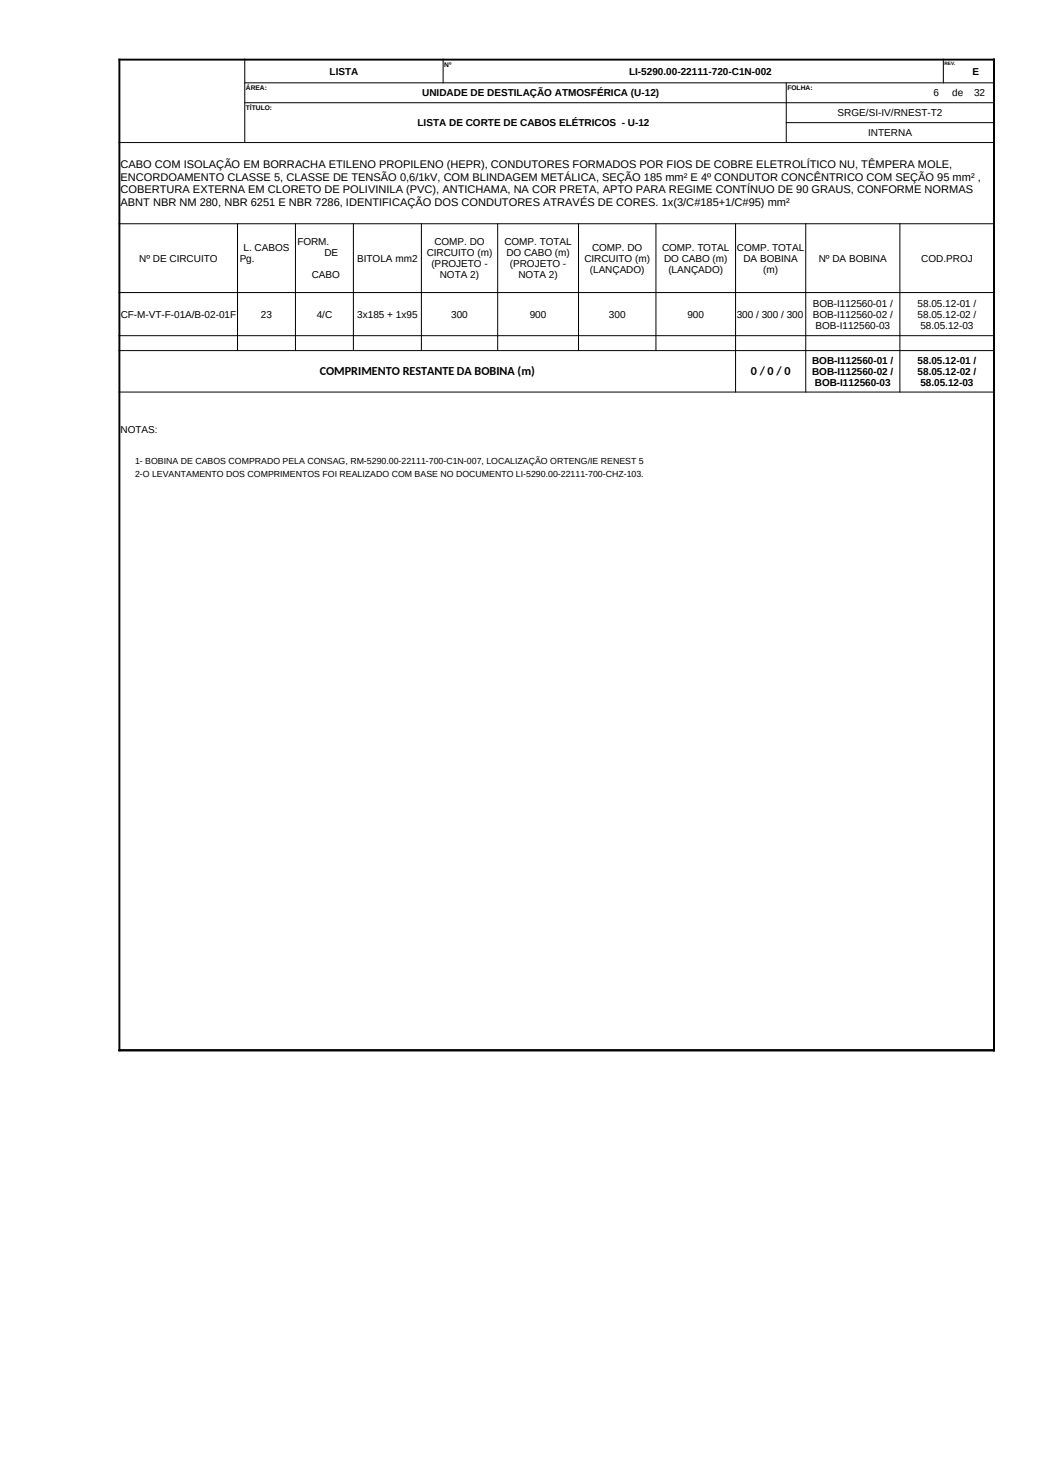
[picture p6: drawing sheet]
<svg xmlns="http://www.w3.org/2000/svg" width="210mm" height="297mm" viewBox="0 0 210 297" stroke-linecap="round" stroke-linejoin="round" font-family="sans-serif">
<defs><g id="words">
<g font-size="2.4">
<text x="64.3" y="75.5">COMPRIMENTO RESTANTE DA BOBINA (m)</text>
<text x="150.9" y="75.5">0 / 0 / 0</text>
</g>
<g font-size="2.2">
<text x="24.2" y="33.9">CABO COM ISOLAÇÃO EM BORRACHA ETILENO PROPILENO (HEPR), CONDUTORES FORMADOS POR FIOS DE COBRE ELETROLÍTICO NU, TÊMPERA MOLE,</text>
<text x="24.2" y="36.3">ENCORDOAMENTO CLASSE 5, CLASSE DE TENSÃO 0,6/1kV, COM BLINDAGEM METÁLICA, SEÇÃO 185 mm² E 4º CONDUTOR CONCÊNTRICO COM SEÇÃO 95 mm² ,</text>
<text x="24.2" y="38.8">COBERTURA EXTERNA EM CLORETO DE POLIVINILA (PVC), ANTICHAMA, NA COR PRETA, APTO PARA REGIME CONTÍNUO DE 90 GRAUS, CONFORME NORMAS</text>
<text x="24.2" y="41.3">ABNT NBR NM 280, NBR 6251 E NBR 7286, IDENTIFICAÇÃO DOS CONDUTORES ATRAVÉS DE CORES. 1x(3/C#185+1/C#95) mm²</text>
</g>
<g font-size="2">
<text x="66.2" y="15">LISTA</text>
<text x="126.4" y="15">LI-5290.00-22111-720-C1N-002</text>
<text x="195.5" y="15">E</text>
<text x="84.8" y="19.4">UNIDADE DE DESTILAÇÃO ATMOSFÉRICA (U-12)</text>
<text x="168.3" y="23.4">SRGE/SI-IV/RNEST-T2</text>
<text x="187.6" y="19.4">6</text>
<text x="191.4" y="19.4">de</text>
<text x="195.7" y="19.4">32</text>
<text x="83.9" y="25.4">LISTA DE CORTE DE CABOS ELÉTRICOS - U-12</text>
<text x="174.5" y="27.4">INTERNA</text>
<text x="28" y="52.6">Nº DE CIRCUITO</text>
<text x="48.2" y="52.6">Pg.</text>
<text x="48.9" y="50.3">L. CABOS</text>
<text x="59.8" y="49.2">FORM.</text>
<text x="65.2" y="51.5">DE</text>
<text x="71.8" y="52.6">BITOLA mm2</text>
<text x="85.7" y="51.5">CIRCUITO (m)</text>
<text x="86.7" y="53.7">(PROJETO -</text>
<text x="87.3" y="49.2">COMP. DO</text>
<text x="101.4" y="49.2">COMP. TOTAL</text>
<text x="101.8" y="51.5">DO CABO (m)</text>
<text x="102.5" y="53.7">(PROJETO -</text>
<text x="117.4" y="52.6">CIRCUITO (m)</text>
<text x="119" y="50.3">COMP. DO</text>
<text x="133" y="50.3">COMP. TOTAL</text>
<text x="133.4" y="52.6">DO CABO (m)</text>
<text x="148.1" y="50.3">COMP. TOTAL</text>
<text x="149.4" y="52.6">DA BOBINA</text>
<text x="164.5" y="52.6">Nº DA BOBINA</text>
<text x="185.1" y="52.6">COD.PROJ</text>
<text x="62.6" y="55.9">CABO</text>
<text x="88.4" y="55.9">NOTA 2)</text>
<text x="104.2" y="55.9">NOTA 2)</text>
<text x="118.5" y="54.8">(LANÇADO)</text>
<text x="134.3" y="54.8">(LANÇADO)</text>
<text x="153.4" y="54.8">(m)</text>
<text x="24.3" y="63.8">CF-M-VT-F-01A/B-02-01F</text>
<text x="52.4" y="63.8">23</text>
<text x="63.6" y="63.8">4/C</text>
<text x="71.8" y="63.8">3x185 + 1x95</text>
<text x="90.7" y="63.8">300</text>
<text x="106.5" y="63.8">900</text>
<text x="122.4" y="63.8">300</text>
<text x="138.1" y="63.8">900</text>
<text x="148" y="63.8">300 / 300 / 300</text>
<text x="163.3" y="61.6">BOB-I112560-01 /</text>
<text x="163.3" y="63.8">BOB-I112560-02 /</text>
<text x="184.4" y="61.6">58.05.12-01 /</text>
<text x="184.4" y="63.8">58.05.12-02 /</text>
<text x="163.9" y="66">BOB-I112560-03</text>
<text x="185" y="66">58.05.12-03</text>
<text x="163.2" y="73.1">BOB-I112560-01 /</text>
<text x="163.2" y="75.3">BOB-I112560-02 /</text>
<text x="163.8" y="77.5">BOB-I112560-03</text>
<text x="184.4" y="73.1">58.05.12-01 /</text>
<text x="184.4" y="75.3">58.05.12-02 /</text>
<text x="185" y="77.5">58.05.12-03</text>
<text x="24.2" y="87">NOTAS:</text>
</g>
<g font-size="1.8">
<text x="27.1" y="93.2">1- BOBINA DE CABOS COMPRADO PELA CONSAG, RM-5290.00-22111-700-C1N-007, LOCALIZAÇÃO ORTENG/IE RENEST 5</text>
<text x="27.1" y="95.8">2-O LEVANTAMENTO DOS COMPRIMENTOS FOI REALIZADO COM BASE NO DOCUMENTO LI-5290.00-22111-700-CHZ-103.</text>
</g>
<g font-size="1.3">
<text x="89.3" y="13.4">Nº</text>
<text x="49.4" y="18.1">ÁREA:</text>
<text x="49.4" y="22.1">TÍTULO:</text>
<text x="158.2" y="18.1">FOLHA:</text>
</g>
<text font-size="1" x="189.8" y="13.1">REV.</text>
</g></defs>
<path d="M23.8 12h176.2M24 11.8v199.5M199.8 11.8v199.5M23.8 211.1h176.2" fill="none" stroke="#000" stroke-width=".39"/>
<g fill="none" stroke="#000" stroke-width=".2">
<path d="M49.1 16.6h150.9M49.2 11.8v16.9M89.1 11.8v4.9M158 16.6v12.1M189.6 11.8v4.9M23.8 28.6h176.2M49.1 20.6h150.9M157.9 24.6h42.1M23.8 45h176.2M23.8 58.8h176.2M47.7 44.9v25.6M59.4 44.9v25.6"/>
<path d="M71 44.9v25.6M84.7 44.9v25.6M100 44.9v25.6M116.3 44.9v25.6M131.8 44.9v25.6M147.8 44.9v34M161.9 44.9v34M180.8 44.9v34M23.8 67.5h176.2M23.8 70.5h176.2M23.8 78.8h176.2"/>
</g>
<use href="#words"/>
</svg>
